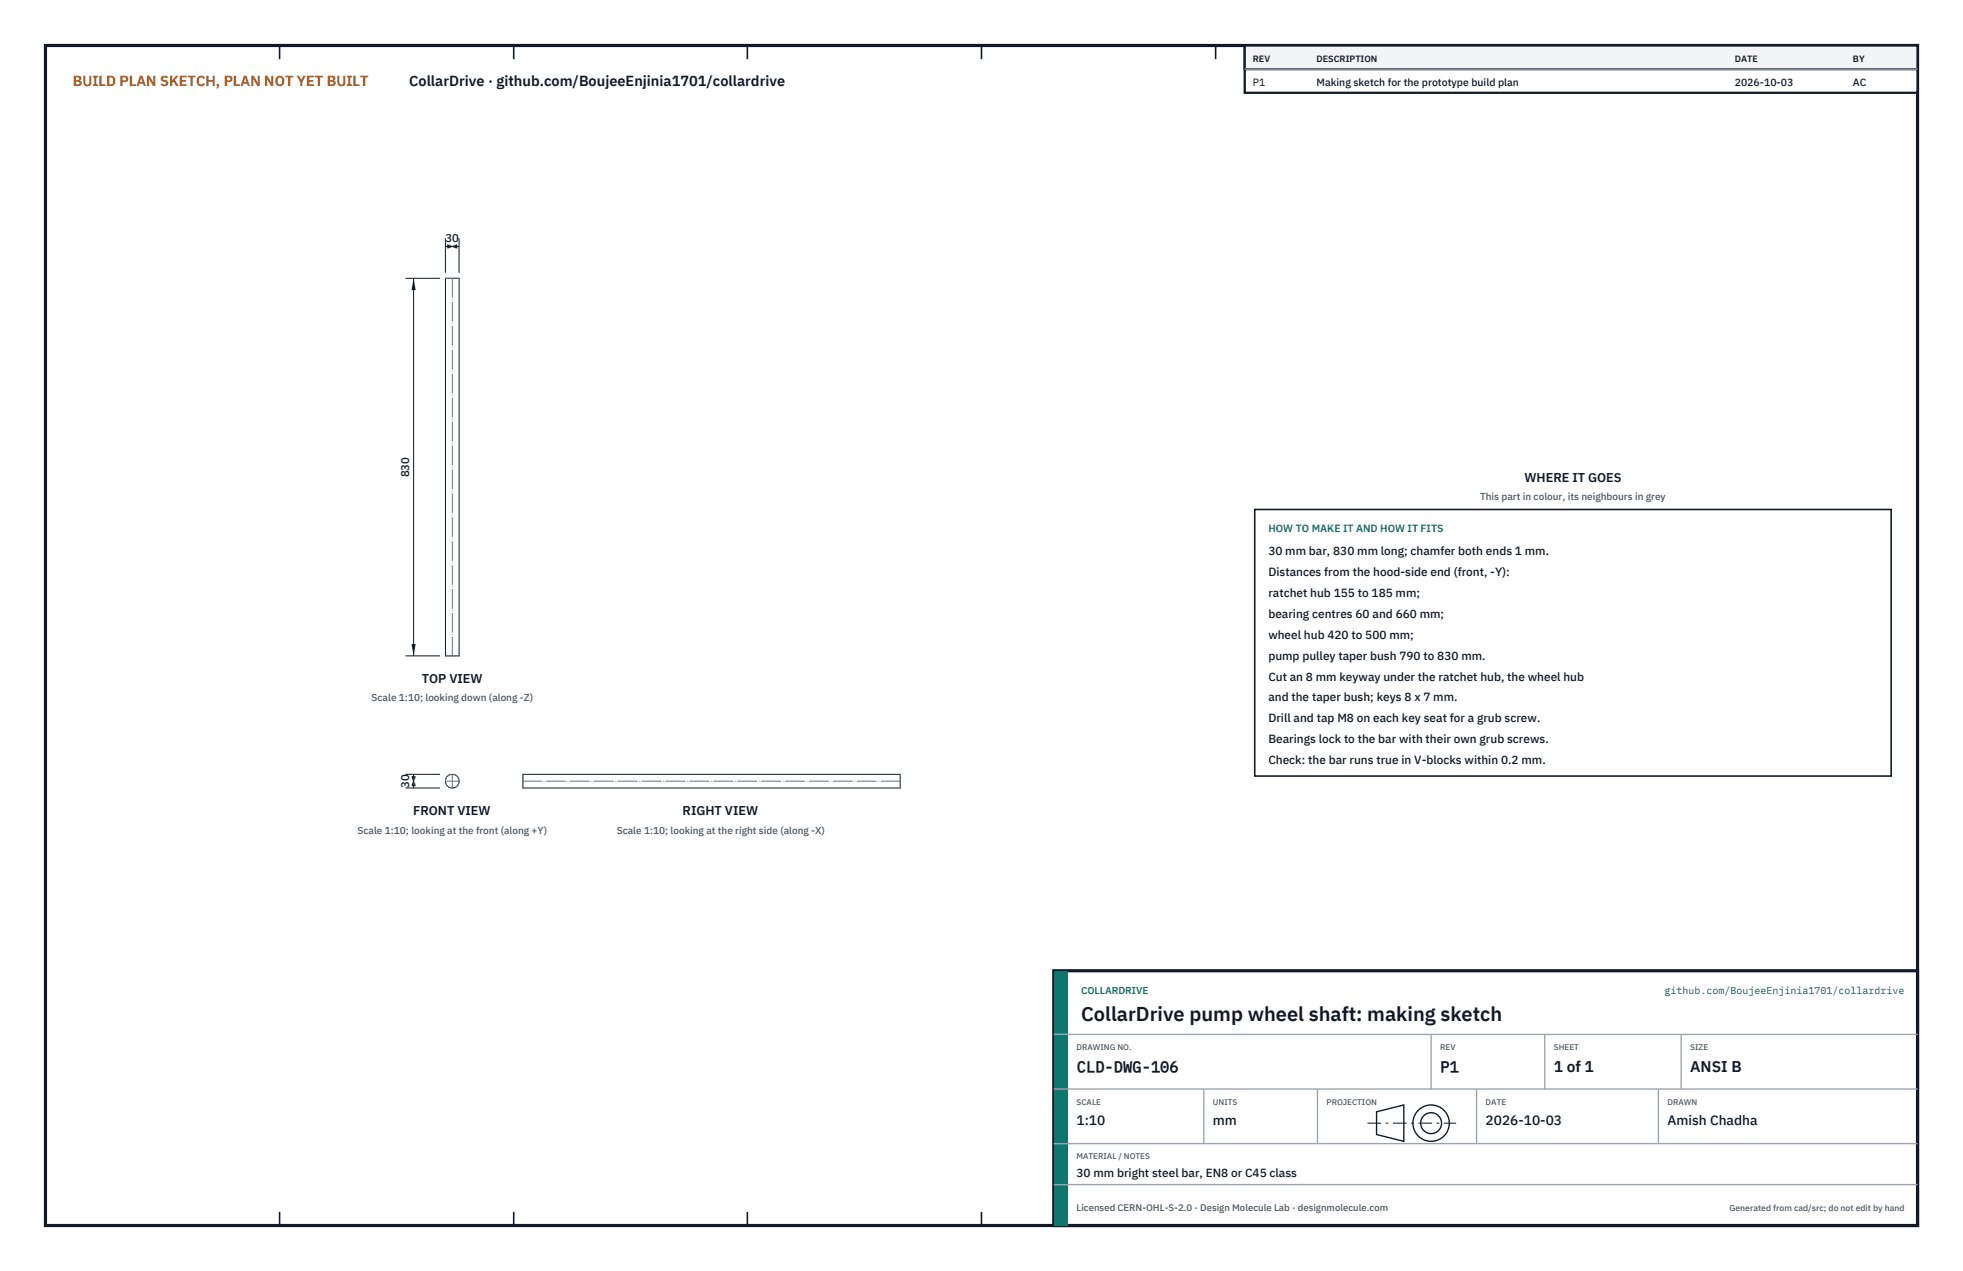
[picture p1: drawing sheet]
<svg xmlns="http://www.w3.org/2000/svg" width="432mm" height="279mm" viewBox="0 0 432 279" stroke-linecap="round" stroke-linejoin="round" font-family="sans-serif">
<defs><g id="words">
<text font-size="4.4" fill="#111827" x="237.8" y="224.4">CollarDrive pump wheel shaft: making sketch</text>
<g font-size="3.4" fill="#111827">
<text x="236.8" y="235.6">CLD-DWG-106</text>
<text x="316.8" y="235.6">P1</text>
<text x="341.8" y="235.6">1 of 1</text>
<text x="371.8" y="235.6">ANSI B</text>
</g>
<text font-size="3.2" fill="#b45309" x="16" y="19">BUILD PLAN SKETCH, PLAN NOT YET BUILT</text>
<text font-size="3.2" fill="#111827" x="90" y="19">CollarDrive · github.com/BoujeeEnjinia1701/collardrive</text>
<g font-size="3" fill="#111827">
<text x="236.8" y="247.2">1:10</text>
<text x="266.8" y="247.2">mm</text>
<text x="326.8" y="247.2">2026-10-03</text>
<text x="366.8" y="247.2">Amish Chadha</text>
</g>
<g font-size="2.8" fill="#111827">
<text x="335.3" y="106">WHERE IT GOES</text>
<text x="92.8" y="150.2">TOP VIEW</text>
<text x="90.9" y="179.2">FRONT VIEW</text>
<text x="150.1" y="179.2">RIGHT VIEW</text>
</g>
<g font-size="2.6" fill="#111827">
<text x="279" y="122">30 mm bar, 830 mm long; chamfer both ends 1 mm.</text>
<text x="279" y="126.6">Distances from the hood-side end (front, -Y):</text>
<text x="279" y="131.2">ratchet hub 155 to 185 mm;</text>
<text x="279" y="135.8">bearing centres 60 and 660 mm;</text>
<text x="279" y="140.4">wheel hub 420 to 500 mm;</text>
<text x="279" y="145">pump pulley taper bush 790 to 830 mm.</text>
<text x="279" y="149.6">Cut an 8 mm keyway under the ratchet hub, the wheel hub</text>
<text x="279" y="154.2">and the taper bush; keys 8 x 7 mm.</text>
<text x="279" y="158.8">Drill and tap M8 on each key seat for a grub screw.</text>
<text x="279" y="163.4">Bearings lock to the bar with their own grub screws.</text>
<text x="279" y="168">Check: the bar runs true in V-blocks within 0.2 mm.</text>
<text x="236.8" y="258.8">30 mm bright steel bar, EN8 or C45 class</text>
</g>
<g font-size="2.5" fill="#111827">
<text x="98" y="53.2">30</text>
<text x="90" y="104.9" transform="rotate(-90 90 104.9)">830</text>
<text x="90" y="173.2" transform="rotate(-90 90 173.2)">30</text>
</g>
<g font-size="2.3" fill="#111827">
<text x="275.6" y="18.8">P1</text>
<text x="289.6" y="18.8">Making sketch for the prototype build plan</text>
<text x="381.6" y="18.8">2026-10-03</text>
<text x="407.6" y="18.8">AC</text>
</g>
<text font-size="2.3" fill="#0f766e" x="279" y="117">HOW TO MAKE IT AND HOW IT FITS</text>
<g font-size="2.2" fill="#4b5563">
<text x="325.6" y="110">This part in colour, its neighbours in grey</text>
<text x="81.7" y="154.2">Scale 1:10; looking down (along -Z)</text>
<text x="78.6" y="183.2">Scale 1:10; looking at the front (along +Y)</text>
<text x="135.7" y="183.2">Scale 1:10; looking at the right side (along -X)</text>
</g>
<g font-size="2.2" fill="#0f766e">
<text x="237.8" y="218.4">COLLARDRIVE</text>
<text x="366.1" y="218.4">github.com/BoujeeEnjinia1701/collardrive</text>
</g>
<text font-size="2.1" fill="#4b5563" x="236.8" y="266.2">Licensed CERN-OHL-S-2.0 · Design Molecule Lab · designmolecule.com</text>
<g font-size="2" fill="#111827">
<text x="275.6" y="13.6">REV</text>
<text x="289.6" y="13.6">DESCRIPTION</text>
<text x="381.6" y="13.6">DATE</text>
<text x="407.6" y="13.6">BY</text>
</g>
<text font-size="1.9" fill="#4b5563" x="380.4" y="266.2">Generated from cad/src; do not edit by hand</text>
<g font-size="1.8" fill="#4b5563">
<text x="236.8" y="230.8">DRAWING NO.</text>
<text x="316.8" y="230.8">REV</text>
<text x="341.8" y="230.8">SHEET</text>
<text x="371.8" y="230.8">SIZE</text>
<text x="236.8" y="242.8">SCALE</text>
<text x="266.8" y="242.8">UNITS</text>
<text x="291.8" y="242.8">PROJECTION</text>
<text x="326.8" y="242.8">DATE</text>
<text x="366.8" y="242.8">DRAWN</text>
<text x="236.8" y="254.8">MATERIAL / NOTES</text>
</g>
</g></defs>
<path d="M10 10h411.8v259.4h-411.8z" fill="none" stroke="#111827" stroke-width=".7" stroke-linecap="butt"/>
<g fill="none" stroke="#111827" stroke-width=".35">
<path d="M61.5 10v3M113 10v3M164.4 10v3M215.9 10v3M267.4 10v3M318.9 10v3M370.3 10v3M61.5 266.4v3M113 266.4v3M164.4 266.4v3M215.9 266.4v3M267.4 266.4v3"/>
<path d="M318.9 266.4v3M370.3 266.4v3"/>
</g>
<g fill="none" stroke="#111727" stroke-width=".22">
<path d="M98 61.2h3v83h-3zM115 170.2h83v3h-83z"/>
<circle cx="99.5" cy="171.7" r="1.51"/>
</g>
<g fill="none" stroke="#6a7180" stroke-width=".22" stroke-dasharray="2.1 .5">
<path d="M98 61.2h3M98 144.2h3M115 170.2v3M198 170.2v3"/>
<circle cx="99.5" cy="171.7" r="1.51"/>
</g>
<path d="M99.5 61.2v83M98 171.7h3M99.5 173.2v-3M198 171.7h-83" fill="none" stroke="#6a7180" stroke-width=".22" stroke-dasharray="4.2 .5 0 .5"/>
<path d="M98 52.4v7.6M98 54.2h3M101 52.4v7.6" fill="none" stroke="#111827" stroke-width=".22"/>
<path d="M98 54.2l2.6-.5v.9zM98.4 53.7v.9l2.6-.4z" fill="#111827"/>
<path d="M89.2 61.2h7.6M91 61.2v83M89.2 144.2h7.6" fill="none" stroke="#111827" stroke-width=".22"/>
<path d="M91 61.2l-.5 2.6h.9zM90.5 141.6h.9l-.4 2.6z" fill="#111827"/>
<path d="M89.2 170.2h7.6M89.2 173.2h7.6M91 170.2v3" fill="none" stroke="#111827" stroke-width=".22"/>
<path d="M91 170.2l-.5 2.6h.9zM90.5 170.6h.9l-.4 2.6z" fill="#111827"/>
<path d="M276 112h140v58.6h-140z" fill="#fff" stroke="#111827" stroke-width=".35"/>
<path d="M273.8 10h148v10.4h-148z" fill="#fff" stroke="#111827" stroke-width=".5"/>
<path d="M273.8 10h148v5.2h-148z" fill="#f3f4f6" stroke="#111827" stroke-width=".5"/>
<path d="M273.8 15.2h148" fill="none" stroke="#9ca3af" stroke-width=".3"/>
<path d="M231.8 213.4h190v56h-190z" fill="#fff" stroke="#111827" stroke-width=".7" stroke-linecap="butt"/>
<path d="M231.8 213.4h3v56h-3z" fill="#0f766e"/>
<path d="M231.8 227.4h190M231.8 239.4h190M264.8 239.4v12M289.8 239.4v12M314.8 227.4v12M324.8 239.4v12M339.8 227.4v12M364.8 239.4v12M369.8 227.4v12M231.8 251.4h190M231.8 260.4h190" fill="none" stroke="#9ca3af" stroke-width=".3"/>
<g fill="none" stroke="#111827" stroke-width=".3">
<path d="M302.8 244.4l6-1.5v8l-6-1.5z"/>
<circle cx="314.8" cy="246.9" r="4"/>
<circle cx="314.8" cy="246.9" r="2.3"/>
</g>
<path d="M300.8 246.9h19.5" fill="none" stroke="#111827" stroke-width=".22" stroke-dasharray="3 1 .6 1" stroke-linecap="butt"/>
<use href="#words"/>
</svg>
